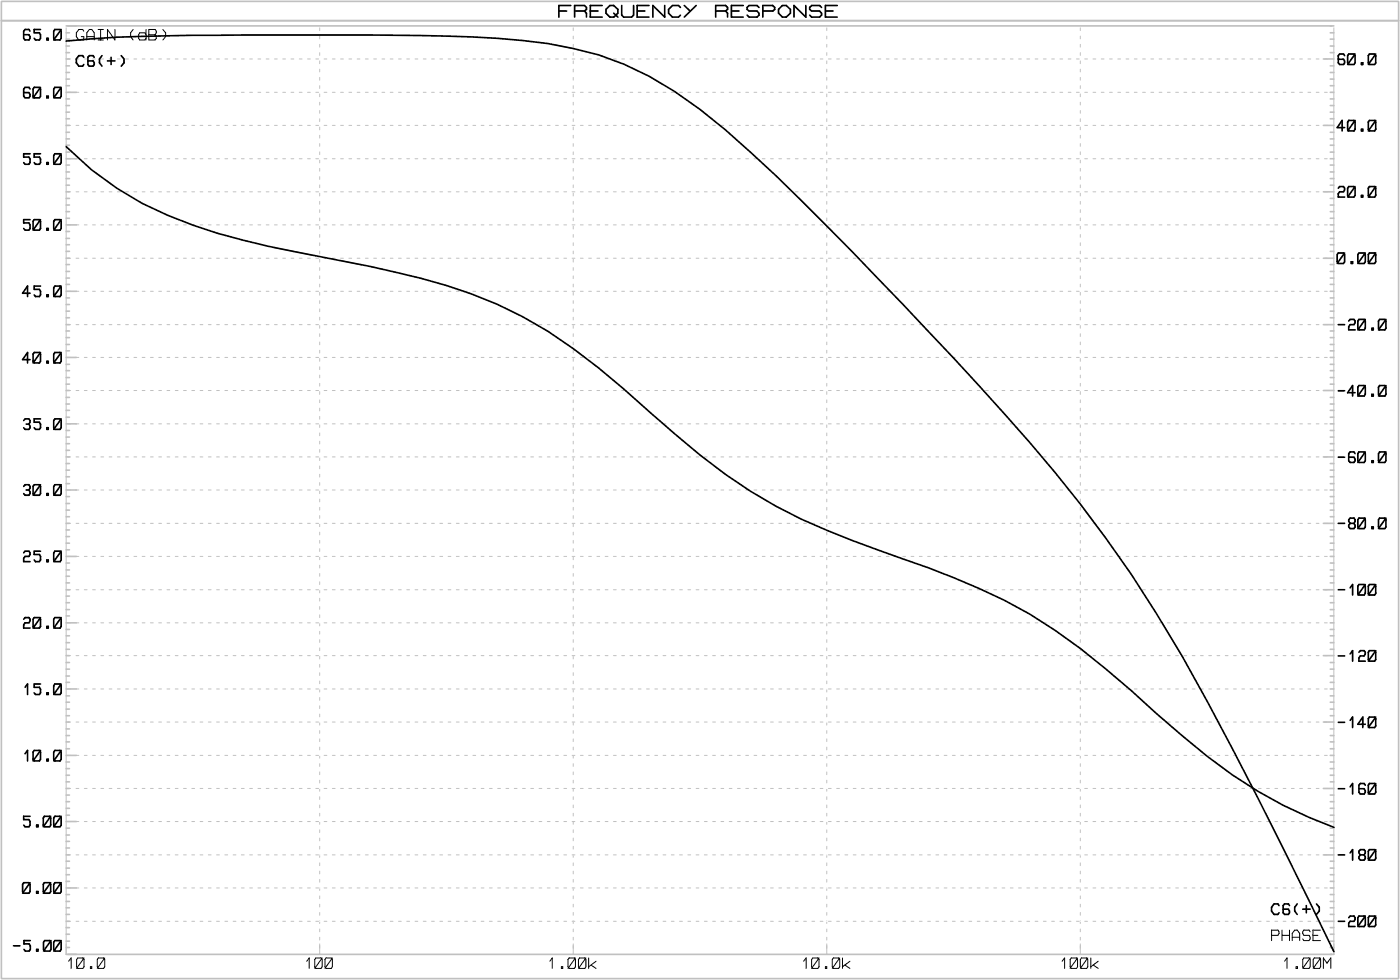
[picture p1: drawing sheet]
<svg xmlns="http://www.w3.org/2000/svg" width="254mm" height="178mm" viewBox="0 0 254 178" stroke-linecap="round" stroke-linejoin="round" font-family="sans-serif">
<g fill="none" stroke="#c0c0c0" stroke-width=".3">
<path d="M.3 .3h253.5v177.3h-253.5zM.3 3.8h253.5M12 19.2h.6M12 18h.6M12 16.8h1.9M12 15.6h.6M12 14.4h.6M12 13.2h.6M12 12h.6M12 10.7h.6M12 9.6h.6M12 8.4h.6"/>
<path d="M12 7.1h.6M12 6h.6M12 4.7h230M240.1 10.7h1.9M241.4 19.2h.6M241.4 18h.6M241.4 16.8h.6M241.4 15.6h.6M241.4 14.4h.6M241.4 13.2h.6M241.4 12h.6M241.4 9.6h.6"/>
<path d="M241.4 8.4h.6M241.4 7.1h.6M241.4 6h.6M12 39.6h.6M12 38.4h.6M12 37.2h.6M12 36h.6M12 34.8h.6M12 33.6h.6M12 32.4h.6M12 31.2h.6M12 30h.6"/>
<path d="M12 28.8h1.9M12 27.6h.6M12 26.4h.6M12 25.2h.6M12 24h.6M12 22.8h.6M12 21.6h.6M12 20.4h.6M240.1 34.8h1.9M240.1 22.8h1.9M241.4 39.6h.6M241.4 38.4h.6"/>
<path d="M241.4 37.2h.6M241.4 36h.6M241.4 33.6h.6M241.4 32.4h.6M241.4 31.2h.6M241.4 30h.6M241.4 28.8h.6M241.4 27.6h.6M241.4 26.4h.6M241.4 25.2h.6M241.4 24h.6M241.4 21.6h.6"/>
<path d="M241.4 20.4h.6M12 58.9h.6M12 57.7h.6M12 56.5h.6M12 55.3h.6M12 54.1h.6M12 52.9h1.9M12 51.6h.6M12 50.5h.6M12 49.3h.6M12 48h.6M12 46.9h.6"/>
<path d="M12 45.6h.6M12 44.4h.6M12 43.3h.6M12 42h.6M12 40.8h1.9M240.1 58.9h1.9M240.1 46.9h1.9M241.4 57.7h.6M241.4 56.5h.6M241.4 55.3h.6M241.4 54.1h.6M241.4 52.9h.6"/>
<path d="M241.4 51.6h.6M241.4 50.5h.6M241.4 49.3h.6M241.4 48h.6M241.4 45.6h.6M241.4 44.4h.6M241.4 43.3h.6M241.4 42h.6M241.4 40.8h.6M12 79.3h.6M12 78.1h.6M12 76.9h1.9"/>
<path d="M12 75.7h.6M12 74.5h.6M12 73.3h.6M12 72.1h.6M12 70.9h.6M12 69.7h.6M12 68.5h.6M12 67.3h.6M12 66.1h.6M12 64.9h1.9M12 63.7h.6M12 62.5h.6"/>
<path d="M12 61.3h.6M12 60.1h.6M240.1 70.9h1.9M241.4 79.3h.6M241.4 78.1h.6M241.4 76.9h.6M241.4 75.7h.6M241.4 74.5h.6M241.4 73.3h.6M241.4 72.1h.6M241.4 69.7h.6M241.4 68.5h.6"/>
<path d="M241.4 67.3h.6M241.4 66.1h.6M241.4 64.9h.6M241.4 63.7h.6M241.4 62.5h.6M241.4 61.3h.6M241.4 60.1h.6M12 99.8h.6M12 98.6h.6M12 97.4h.6M12 96.2h.6M12 95h.6"/>
<path d="M12 93.8h.6M12 92.6h.6M12 91.4h.6M12 90.1h.6M12 88.9h1.9M12 87.8h.6M12 86.5h.6M12 85.3h.6M12 84.1h.6M12 82.9h.6M12 81.7h.6M12 80.5h.6"/>
<path d="M240.1 95h1.9M240.1 82.9h1.9M241.4 99.8h.6M241.4 98.6h.6M241.4 97.4h.6M241.4 96.2h.6M241.4 93.8h.6M241.4 92.6h.6M241.4 91.4h.6M241.4 90.1h.6M241.4 88.9h.6M241.4 87.8h.6"/>
<path d="M241.4 86.5h.6M241.4 85.3h.6M241.4 84.1h.6M241.4 81.7h.6M241.4 80.5h.6M12 119h.6M12 117.8h.6M12 116.6h.6M12 115.4h.6M12 114.2h.6M12 113h1.9M12 111.8h.6"/>
<path d="M12 110.6h.6M12 109.4h.6M12 108.2h.6M12 107h.6M12 105.8h.6M12 104.6h.6M12 103.4h.6M12 102.2h.6M12 101h1.9M240.1 119h1.9M240.1 107h1.9M241.4 117.8h.6"/>
<path d="M241.4 116.6h.6M241.4 115.4h.6M241.4 114.2h.6M241.4 113h.6M241.4 111.8h.6M241.4 110.6h.6M241.4 109.4h.6M241.4 108.2h.6M241.4 105.8h.6M241.4 104.6h.6M241.4 103.4h.6M241.4 102.2h.6"/>
<path d="M241.4 101h.6M12 139.5h.6M12 138.3h.6M12 137.1h1.9M12 135.9h.6M12 134.6h.6M12 133.5h.6M12 132.3h.6M12 131h.6M12 129.9h.6M12 128.7h.6M12 127.4h.6"/>
<path d="M12 126.3h.6M12 125h1.9M12 123.8h.6M12 122.7h.6M12 121.4h.6M12 120.2h.6M240.1 131h1.9M241.4 139.5h.6M241.4 138.3h.6M241.4 137.1h.6M241.4 135.9h.6M241.4 134.6h.6"/>
<path d="M241.4 133.5h.6M241.4 132.3h.6M241.4 129.9h.6M241.4 128.7h.6M241.4 127.4h.6M241.4 126.3h.6M241.4 125h.6M241.4 123.8h.6M241.4 122.7h.6M241.4 121.4h.6M241.4 120.2h.6M12 159.9h.6"/>
<path d="M12 158.7h.6M12 157.5h.6M12 156.3h.6M12 155.1h.6M12 153.9h.6M12 152.7h.6M12 151.5h.6M12 150.3h.6M12 149.1h1.9M12 147.9h.6M12 146.7h.6M12 145.5h.6"/>
<path d="M12 144.3h.6M12 143.1h.6M12 141.9h.6M12 140.7h.6M240.1 155.1h1.9M240.1 143.1h1.9M241.4 159.9h.6M241.4 158.7h.6M241.4 157.5h.6M241.4 156.3h.6M241.4 153.9h.6M241.4 152.7h.6"/>
<path d="M241.4 151.5h.6M241.4 150.3h.6M241.4 149.1h.6M241.4 147.9h.6M241.4 146.7h.6M241.4 145.5h.6M241.4 144.3h.6M241.4 141.9h.6M241.4 140.7h.6M12 173.2h230M12 171.9h.6M12 170.8h.6"/>
<path d="M12 169.5h.6M12 168.3h.6M12 167.2h.6M12 165.9h.6M12 164.7h.6M12 163.6h.6M12 162.3h.6M12 161.1h1.9M240.1 167.2h1.9M241.4 171.9h.6M241.4 170.8h.6M241.4 169.5h.6"/>
<path d="M241.4 168.3h.6M241.4 165.9h.6M241.4 164.7h.6M241.4 163.6h.6M241.4 162.3h.6M241.4 161.1h.6"/>
</g>
<g fill="none" stroke="#000" stroke-width=".3">
<path d="M5.5 5.7l-.2-.3h-.7l-.3 .3v1.3l.3 .3h.7l.2-.3-.2-.7h-1M5.5 16.2l-.2-.3h-.7l-.3 .3v1.3l.3 .3h.7l.2-.3-.2-.7h-1M6.2 15.9h1l.2 .3v1.3l-.2 .3h-1l-.2-.3v-1.3zM7.4 5.4h-1.2v.6h1l.2 .3v.7l-.2 .3h-.7l-.3-.3M7.4 15.9l-1.4 1.9M8.5 7h.3v.3h-.3zM8.5 17.5h.3v.3h-.3zM10 5.4h.9l.2 .3v1.3l-.2 .3h-.9l-.2-.3v-1.3zM10 15.9h.9l.2 .3v1.3l-.2 .3h-.9l-.2-.3v-1.3zM11.1 15.9l-1.3 1.9M11.1 5.4l-1.3 1.9M12 7.5a336.2 336.2 0 0 1 32.2-1.1h4.6a794.8 794.8 0 0 1 41.4 .6 80.3 80.3 0 0 1 18.4 3 59.3 59.3 0 0 1 18.4 9.9 238.3 238.3 0 0 1 23 21.1 1007.7 1007.7 0 0 1 36.8 39.3 246.5 246.5 0 0 1 32.2 46.9 1084.1 1084.1 0 0 1 23 45.5"/>
<path d="M15.2 10.4l-.2-.3h-.7l-.4 .6v.7l.4 .6h.7l.2-.3M17.1 10.4l-.2-.3h-.7l-.2 .3v1.3l.2 .3h.7l.2-.3-.2-.6h-.9M18.5 10.1l-.4 .6v.7l.4 .6M19.5 11.1h1.4M20.2 10.4v1.3M22 10.1l.5 .6v.7l-.5 .6M101.4 2h1.4M103.6 1h-2.2v2.1M104.3 2h1.8M106.1 2l.3-.3v-.3l-.3-.4h-1.8v2.1M106.1 2l.3 .4v.7M107.1 2h1.4"/>
<path d="M109.3 1h-2.2v2.1h2.2M110 1.7l.7-.7h.7l.7 .7v.7l-.7 .7h-.7l-.7-.7zM111.4 2.4l.7 .7M112.8 1v1.8l.4 .3h1.4l.4-.3v-1.8M115.6 2h1.4M117.8 1h-2.2v2.1h2.2M120.6 1v2.1l-2.1-2.1v2.1M123.5 1.4l-.4-.4h-1.1l-.7 .7v.7l.7 .7h1.1l.4-.3M124.2 1l1 1M126.3 1l-2.1 2.1M129.9 2h1.8M131.7 2l.3-.3v-.3l-.3-.4h-1.8v2.1"/>
<path d="M131.7 2l.3 .4v.7M132.7 2h1.4M134.9 1h-2.2v2.1h2.2M137.7 1.4l-.3-.4h-1.5l-.3 .4v.3l.3 .3h1.5l.3 .4v.4l-.3 .3h-1.5l-.3-.3M138.4 2h1.8l.4-.3v-.3l-.4-.4h-1.8v2.1M142 1h.7l.7 .7v.7l-.7 .7h-.7l-.7-.7v-.7zM146.2 1v2.1l-2.1-2.1v2.1M149.1 1.4l-.4-.4h-1.4l-.4 .4v.3l.4 .3h1.4l.4 .4v.4l-.4 .3h-1.4l-.4-.3M149.8 2h1.4M151.9 1h-2.1v2.1h2.1M244 10.1l-.2-.3h-.7l-.3 .3v1.3l.3 .3h.7l.2-.3-.2-.6h-1M244.7 9.8h1l.2 .3v1.3l-.2 .3h-1l-.2-.3v-1.3z"/>
<path d="M245.9 9.8l-1.4 1.9M247 11.4h.3v.3h-.3zM248.5 9.8h.9l.2 .3v1.3l-.2 .3h-.9l-.2-.3v-1.3zM249.6 9.8l-1.3 1.9M5.5 27.9h-1.2v.6h1l.2 .4v.6l-.2 .3h-.7l-.3-.3M5.5 39.9h-1.2v.6h1l.2 .3v.7l-.2 .3h-.7l-.3-.3M6.2 39.9h1l.2 .3v1.3l-.2 .3h-1l-.2-.3v-1.3zM7.4 27.9h-1.2v.6h1l.2 .4v.6l-.2 .3h-.7l-.3-.3M7.4 39.9l-1.4 1.9M8.5 29.5h.3v.3h-.3zM10 27.9h.9l.2 .3v1.3l-.2 .3h-.9l-.2-.3v-1.3zM10 39.9h.9l.2 .3v1.3l-.2 .3h-.9l-.2-.3v-1.3z"/>
<path d="M11.1 39.9l-1.3 1.9M11.1 27.9l-1.3 1.9M12 26.6a58 58 0 0 0 23 14.3 148.5 148.5 0 0 0 23 5.7 228 228 0 0 1 23 5.2 77.3 77.3 0 0 1 27.6 15l4.6 3.8a251.3 251.3 0 0 0 18.4 15.5 92.8 92.8 0 0 0 23 12l4.6 1.7a192.2 192.2 0 0 1 23 9.1 96.3 96.3 0 0 1 18.4 12.5l4.7 3.9a193.9 193.9 0 0 0 18.3 15.3 80.7 80.7 0 0 0 18.4 9.5M242.8 34.2l.3-.3h.7l.2 .3v.3l-.2 .3h-.7l-.3 .4v.6h1.2M244 23.2h-1.4l.9-1.3v1.9M244.7 21.9h1l.2 .3v1.3l-.2 .3h-1l-.2-.3v-1.3zM244.7 33.9h1l.2 .3v1.3l-.2 .3h-1l-.2-.3v-1.3zM245.9 33.9l-1.4 1.9M245.9 21.9l-1.4 1.9M247 23.5h.3v.3h-.3zM247 35.5h.3v.3h-.3zM248.5 21.9h.9l.2 .3v1.3l-.2 .3h-.9l-.2-.3v-1.3z"/>
<path d="M248.5 33.9h.9l.2 .3v1.3l-.2 .3h-.9l-.2-.3v-1.3zM249.6 33.9l-1.3 1.9M249.6 21.9l-1.3 1.9M5.5 53.2h-1.4l.9-1.3v1.9M7.4 51.9h-1.2v.6h1l.2 .4v.6l-.2 .3h-.7l-.3-.3M8.5 41.5h.3v.3h-.3zM8.5 53.5h.3v.3h-.3zM10 51.9h.9l.2 .3v1.3l-.2 .3h-.9l-.2-.3v-1.3zM11.1 51.9l-1.3 1.9M242.8 58.9h1.2M242.8 45.9h1l.2 .3v1.3l-.2 .3h-1l-.2-.3v-1.3zM244 45.9l-1.4 1.9"/>
<path d="M244.7 58.3l.3-.3h.7l.2 .3v.3l-.2 .3h-.7l-.3 .4v.6h1.2M245.2 47.5h.2v.3h-.2zM246.6 45.9h.9l.2 .3v1.3l-.2 .3h-.9l-.2-.3v-1.3zM246.6 58h.9l.2 .3v1.3l-.2 .3h-.9l-.2-.3v-1.3zM247.7 58l-1.3 1.9M247.7 45.9l-1.3 1.9M248.5 45.9h.9l.2 .3v1.3l-.2 .3h-.9l-.2-.3v-1.3zM248.9 59.6h.3v.3h-.3zM249.6 45.9l-1.3 1.9M250.3 58h1l.2 .3v1.3l-.2 .3h-1l-.2-.3v-1.3zM251.5 58l-1.4 1.9M4.3 76.3l.3-.3h.7l.2 .3-.2 .7"/>
<path d="M4.8 77h.5M5.3 77l.2 .3v.3l-.2 .3h-.7l-.3-.3M5.5 65.3h-1.4l.9-1.3v1.9M6.2 64h1l.2 .3v1.3l-.2 .3h-1l-.2-.3v-1.3zM7.4 76h-1.2v.6h1l.2 .4v.6l-.2 .3h-.7l-.3-.3M7.4 64l-1.4 1.9M8.5 65.6h.3v.3h-.3zM8.5 77.6h.3v.3h-.3zM10 64h.9l.2 .3v1.3l-.2 .3h-.9l-.2-.3v-1.3zM10 76h.9l.2 .3v1.3l-.2 .3h-.9l-.2-.3v-1.3zM11.1 76l-1.3 1.9M11.1 64l-1.3 1.9"/>
<path d="M242.8 70.9h1.2M245.9 71.3h-1.4l.9-1.3v1.9M246.6 70h.9l.2 .3v1.3l-.2 .3h-.9l-.2-.3v-1.3zM247.7 70l-1.3 1.9M248.9 71.6h.3v.3h-.3zM250.3 70h1l.2 .3v1.3l-.2 .3h-1l-.2-.3v-1.3zM251.5 70l-1.4 1.9M4.3 88.3l.3-.3h.7l.2 .3-.2 .6M4.8 88.9h.5M5.3 88.9l.2 .4v.3l-.2 .3h-.7l-.3-.3M6.2 88h1l.2 .3v1.3l-.2 .3h-1l-.2-.3v-1.3zM7.4 88l-1.4 1.9"/>
<path d="M8.5 89.6h.3v.3h-.3zM10 88h.9l.2 .3v1.3l-.2 .3h-.9l-.2-.3v-1.3zM11.1 88l-1.3 1.9M242.8 95h1.2M242.8 83h1.2M245 95l-.3-.4v-.3l.3-.3h.7l.2 .3-.2 .7M245 95l-.3 .3v.3l.3 .3h.7l.2-.3-.2-.6M245 95h.7M245.9 82.3l-.2-.3h-.7l-.3 .3v1.3l.3 .3h.7l.2-.3-.2-.6h-1M246.6 82h.9l.2 .3v1.3l-.2 .3h-.9l-.2-.3v-1.3zM246.6 94h.9l.2 .3v1.3l-.2 .3h-.9l-.2-.3v-1.3zM247.7 94l-1.3 1.9"/>
<path d="M247.7 82l-1.3 1.9M248.9 95.6h.3v.3h-.3zM248.9 83.6h.3v.3h-.3zM250.3 94h1l.2 .3v1.3l-.2 .3h-1l-.2-.3v-1.3zM250.3 82h1l.2 .3v1.3l-.2 .3h-1l-.2-.3v-1.3zM251.5 94l-1.4 1.9M251.5 82l-1.4 1.9M4.3 100.3l.3-.3h.7l.2 .3v.3l-.2 .4h-.7l-.3 .3v.6h1.2M4.3 112.4l.3-.3h.7l.2 .3v.3l-.2 .3h-.7l-.3 .4v.6h1.2M6.2 112.1h1l.2 .3v1.3l-.2 .3h-1l-.2-.3v-1.3zM7.4 100h-1.2v.6h1l.2 .4v.6l-.2 .3h-.7l-.3-.3M7.4 112.1l-1.4 1.9"/>
<path d="M8.5 101.6h.3v.3h-.3zM8.5 113.7h.3v.3h-.3zM10 100h.9l.2 .3v1.3l-.2 .3h-.9l-.2-.3v-1.3zM10 112.1h.9l.2 .3v1.3l-.2 .3h-.9l-.2-.3v-1.3zM11.1 112.1l-1.3 1.9M11.1 100l-1.3 1.9M242.8 119h1.2M242.8 107h1.2M245 106.7l.4-.6v1.9M245 118.7l.4-.6v1.9M246.6 106.1h.9l.2 .3v1.3l-.2 .3h-.9l-.2-.3v-1.3zM246.6 118.4l.2-.3h.7l.2 .3v.3l-.2 .3h-.7l-.2 .4v.6h1.1"/>
<path d="M247.7 106.1l-1.3 1.9M248.5 106.1h.9l.2 .3v1.3l-.2 .3h-.9l-.2-.3v-1.3zM248.5 118.1h.9l.2 .3v1.3l-.2 .3h-.9l-.2-.3v-1.3zM249.6 118.1l-1.3 1.9M249.6 106.1l-1.3 1.9M4.6 136.8l.4-.6v1.9M4.6 124.7l.4-.6v1.9M6.2 136.2h1l.2 .3v1.3l-.2 .3h-1l-.2-.3v-1.3zM7.4 124.1h-1.2v.6h1l.2 .4v.6l-.2 .3h-.7l-.3-.3M7.4 136.2l-1.4 1.9M8.5 137.8h.3v.3h-.3zM8.5 125.7h.3v.3h-.3z"/>
<path d="M10 124.1h.9l.2 .3v1.3l-.2 .3h-.9l-.2-.3v-1.3zM10 136.2h.9l.2 .3v1.3l-.2 .3h-.9l-.2-.3v-1.3zM11.1 136.2l-1.3 1.9M11.1 124.1l-1.3 1.9M242.8 131.1h1.2M245 130.7l.4-.6v1.9M247.7 131.4h-1.3l.9-1.3v1.9M248.5 130.1h.9l.2 .3v1.3l-.2 .3h-.9l-.2-.3v-1.3zM249.6 130.1l-1.3 1.9M5.5 148.1h-1.2v.6h1l.2 .4v.6l-.2 .3h-.7l-.3-.3M6.7 149.7h.2v.3h-.2zM8.1 148.1h.9l.2 .3v1.3l-.2 .3h-.9l-.2-.3v-1.3z"/>
<path d="M9.2 148.1l-1.3 1.9M10 148.1h.9l.2 .3v1.3l-.2 .3h-.9l-.2-.3v-1.3zM11.1 148.1l-1.3 1.9M242.8 155.1h1.2M242.8 143.1h1.2M245 154.8l.4-.6v1.9M245 142.8l.4-.6v1.9M246.8 155.1l-.2-.3v-.3l.2-.3h.7l.2 .3-.2 .6M246.8 155.1l-.2 .4v.3l.2 .3h.7l.2-.3-.2-.7M246.8 155.1h.7M247.7 142.5l-.2-.3h-.7l-.2 .3v1.3l.2 .3h.7l.2-.3-.2-.7h-.9M248.5 142.2h.9l.2 .3v1.3l-.2 .3h-.9l-.2-.3v-1.3z"/>
<path d="M248.5 154.2h.9l.2 .3v1.3l-.2 .3h-.9l-.2-.3v-1.3zM249.6 154.2l-1.3 1.9M249.6 142.2l-1.3 1.9M2.5 171.6h1.1M4.3 160.2h1l.2 .3v1.3l-.2 .3h-1l-.2-.3v-1.3zM5.5 160.2l-1.4 1.9M5.5 170.7h-1.1v.6h.9l.2 .3v.7l-.2 .3h-.7l-.2-.3M6.7 172.3h.2v.3h-.2zM6.7 161.8h.2v.3h-.2zM8.1 160.2h.9l.2 .3v1.3l-.2 .3h-.9l-.2-.3v-1.3zM8.1 170.7h1l.2 .3v1.3l-.2 .3h-1l-.2-.3v-1.3zM9.2 160.2l-1.3 1.9"/>
<path d="M9.3 170.7l-1.4 1.9M10 170.7h.9l.2 .3v1.3l-.2 .3h-.9l-.2-.3v-1.3zM10 160.2h.9l.2 .3v1.3l-.2 .3h-.9l-.2-.3v-1.3zM11.1 170.7l-1.3 1.9M11.1 160.2l-1.3 1.9M232.1 164.3l-.2-.3h-.7l-.5 .6v.7l.5 .6h.7l.2-.3M234 164.3l-.2-.3h-.7l-.3 .3v1.3l.3 .3h.7l.2-.3-.2-.6h-1M235.4 164l-.5 .6v.7l.5 .6M236.4 165h1.3M237 164.3v1.3M238.9 164l.5 .6v.7l-.5 .6M242.8 167.2h1.2"/>
<path d="M244.7 166.5l.3-.3h.7l.2 .3v.3l-.2 .4h-.7l-.3 .3v.6h1.2M246.6 166.2h.9l.2 .3v1.3l-.2 .3h-.9l-.2-.3v-1.3zM247.7 166.2l-1.3 1.9M248.5 166.2h.9l.2 .3v1.3l-.2 .3h-.9l-.2-.3v-1.3zM249.6 166.2l-1.3 1.9"/>
</g>
<path d="M12 5.1v168.1M242 5.1v168.1M58 171.3v1.9M104 171.3v1.9M150 171.3v1.9M196 171.3v1.9" fill="none" stroke="#c0c0c0" stroke-width=".18"/>
<g fill="none" stroke="#000" stroke-width=".18">
<path d="M15.2 5.7l-.2-.3h-.7l-.4 .6v.7l.4 .6h.9v-.6h-.4M15.8 6.7h1.3M15.8 7.3v-1.3l.4-.6h.5l.4 .6v1.3M17.8 7.3h1M17.8 5.4h1M18.3 5.4v1.9M20.9 5.4v1.9l-1.4-1.9v1.9M24.2 5.4l-.5 .6v.7l.5 .6M26.5 6.3l-.2-.3h-.9l-.2 .3v.7l.2 .3h.9l.2-.3M26.5 5.4v1.9M27 5.4h1.2l.2 .3-.2 .6 .2 .7-.2 .3h-1.2zM27 6.3h1.2"/>
<path d="M29.6 5.4l.5 .6v.7l-.5 .6M12.5 174.4l.4-.6v1.9M14.1 173.8h1l.2 .3v1.3l-.2 .3h-1l-.2-.3v-1.3zM15.3 173.8l-1.4 1.9M16.4 175.4h.3v.3h-.3zM17.9 173.8h.9l.2 .3v1.3l-.2 .3h-.9l-.2-.3v-1.3zM19 173.8l-1.3 1.9M55.7 174.4l.4-.6v1.9M57.3 173.8h1l.2 .3v1.3l-.2 .3h-1l-.2-.3v-1.3zM58.5 173.8l-1.4 1.9M59.2 173.8h.9l.2 .3v1.3l-.2 .3h-.9l-.2-.3v-1.3zM60.3 173.8l-1.3 1.9"/>
<path d="M99.8 174.4l.4-.6v1.9M101.9 175.4h.2v.3h-.2zM103.3 173.8h.9l.2 .3v1.3l-.2 .3h-.9l-.2-.3v-1.3zM104.4 173.8l-1.3 1.9M105.2 173.8h.9l.2 .3v1.3l-.2 .3h-.9l-.2-.3v-1.3zM106.3 173.8l-1.3 1.9M106.8 173.8v1.9M107.3 175.1l.9 .6M108.2 174.4l-1.4 1M145.8 174.4l.5-.6v1.9M147.5 173.8h.9l.2 .3v1.3l-.2 .3h-.9l-.2-.3v-1.3zM148.6 173.8l-1.3 1.9"/>
<path d="M149.8 175.4h.2v.3h-.2zM151.2 173.8h1l.2 .3v1.3l-.2 .3h-1l-.2-.3v-1.3zM152.4 173.8l-1.4 1.9M152.9 173.8v1.9M153.3 175.1l.9 .6M154.2 174.4l-1.3 1M192.7 174.4l.5-.6v1.9M194.4 173.8h.9l.2 .3v1.3l-.2 .3h-.9l-.2-.3v-1.3zM195.5 173.8l-1.3 1.9M196.2 173.8h1l.2 .3v1.3l-.2 .3h-1l-.2-.3v-1.3zM197.4 173.8l-1.4 1.9M197.9 173.8v1.9"/>
<path d="M198.4 175.1l.9 .6M199.3 174.4l-1.4 1M230.7 169.7h1.2l.2-.6-.2-.3h-1.2v1.9M232.6 169.7h1.4M232.6 168.8v1.9M233.1 174.4l.4-.6v1.9M234 168.8v1.9M234.5 170.7v-1.3l.4-.6h.5l.4 .6v1.3M234.5 170.1h1.3M235.2 175.4h.2v.3h-.2zM236.6 173.8h.9l.2 .3v1.3l-.2 .3h-.9l-.2-.3v-1.3zM237.7 169.1l-.2-.3h-.9l-.2 .3 .2 .6h.9l.2 .4v.3l-.2 .3h-.9l-.2-.3"/>
<path d="M237.7 173.8l-1.3 1.9M238.2 169.7h.9M238.5 173.8h.9l.2 .3v1.3l-.2 .3h-.9l-.2-.3v-1.3zM239.6 168.8h-1.4v1.9h1.4M239.6 173.8l-1.3 1.9M240.1 175.7v-1.9l.7 1 .7-1v1.9"/>
</g>
<g fill="none" stroke="#fff" stroke-width=".18">
<path d="M12.3 16.8h229.4M12.3 10.7h229.4M58 5.1v168.1M104 5.1v168.1M150 5.1v168.1M196 5.1v168.1M12.3 34.8h229.4M12.3 28.8h229.4M12.3 22.8h229.4M12.3 58.9h229.4M12.3 52.9h229.4M12.3 46.9h229.4"/>
<path d="M12.3 40.8h229.4M12.3 76.9h229.4M12.3 70.9h229.4M12.3 64.9h229.4M12.3 95h229.4M12.3 88.9h229.4M12.3 82.9h229.4M12.3 119h229.4M12.3 113h229.4M12.3 107h229.4M12.3 101h229.4M12.3 137.1h229.4"/>
<path d="M12.3 131h229.4M12.3 125h229.4M12.3 155.1h229.4M12.3 149.1h229.4M12.3 143.1h229.4M12.3 167.2h229.4M12.3 161.1h229.4"/>
</g>
<g fill="none" stroke="#c0c0c0" stroke-width=".18" stroke-dasharray=".5 1">
<path d="M12.3 16.8h229.4M12.3 10.7h229.4M58 5.1v168.1M104 5.1v168.1M150 5.1v168.1M196 5.1v168.1M12.3 34.8h229.4M12.3 28.8h229.4M12.3 22.8h229.4M12.3 58.9h229.4M12.3 52.9h229.4M12.3 46.9h229.4"/>
<path d="M12.3 40.8h229.4M12.3 76.9h229.4M12.3 70.9h229.4M12.3 64.9h229.4M12.3 95h229.4M12.3 88.9h229.4M12.3 82.9h229.4M12.3 119h229.4M12.3 113h229.4M12.3 107h229.4M12.3 101h229.4M12.3 137.1h229.4"/>
<path d="M12.3 131h229.4M12.3 125h229.4M12.3 155.1h229.4M12.3 149.1h229.4M12.3 143.1h229.4M12.3 167.2h229.4M12.3 161.1h229.4"/>
</g>
</svg>
